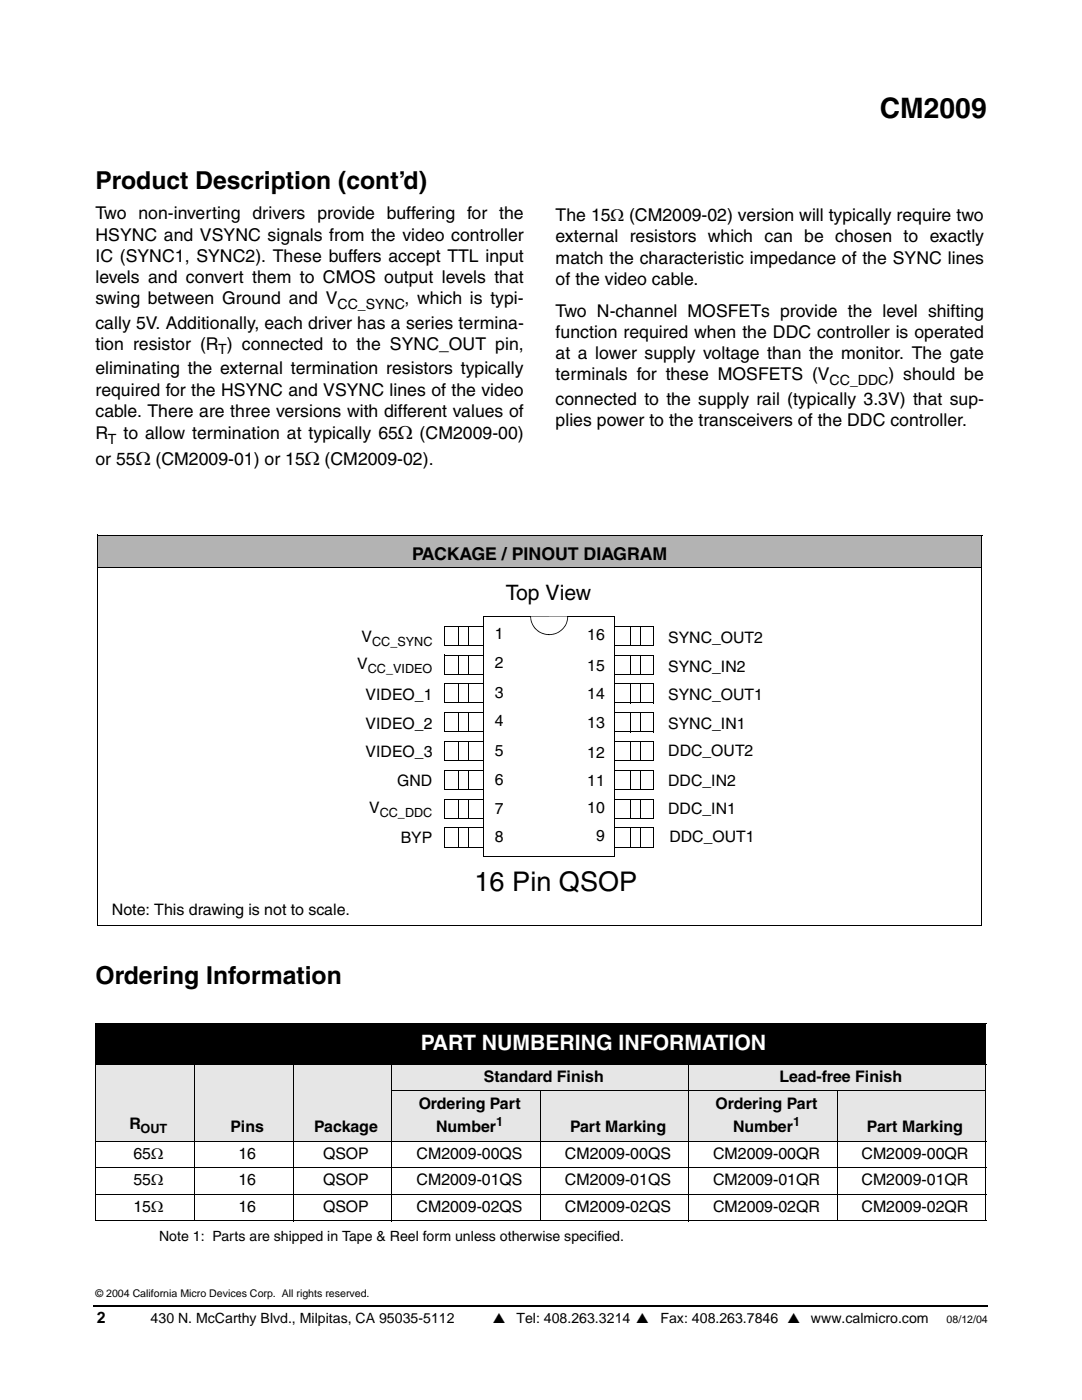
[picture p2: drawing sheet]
<svg xmlns="http://www.w3.org/2000/svg" width="216mm" height="279mm" viewBox="0 0 216 279" stroke-linecap="round" stroke-linejoin="round" font-family="sans-serif">
<defs><g id="words">
<text font-size="5.6" x="175.6" y="23.5">CM2009</text>
<text font-size="5.4" x="94.7" y="177.8">16 Pin QSOP</text>
<g font-size="4.9">
<text x="19" y="37.7">Product Description (cont’d)</text>
<text x="19" y="196.3">Ordering Information</text>
</g>
<text font-size="4.2" x="100.9" y="119.7">Top View</text>
<text font-size="4.2" fill="#fff" x="84" y="209.6">PART NUMBERING INFORMATION</text>
<g font-size="3.5">
<text x="19" y="43.8">Two non-inverting drivers provide buffering for the</text>
<text x="110.9" y="44">The 15Ω (CM2009-02) version will typically require two</text>
<text x="19" y="48">HSYNC and VSYNC signals from the video controller</text>
<text x="19" y="52.3">IC (SYNC1, SYNC2). These buffers accept TTL input</text>
<text x="110.9" y="48.4">external resistors which can be chosen to exactly</text>
<text x="110.9" y="52.6">match the characteristic impedance of the SYNC lines</text>
<text x="19" y="56.5">levels and convert them to CMOS output levels that</text>
<text x="110.9" y="56.9">of the video cable.</text>
<text x="19" y="60.7">swing between Ground and V</text>
<text x="19.1" y="65.6">cally 5V. Additionally, each driver has a series termina-</text>
<text x="80.7" y="60.7">, which is typi-</text>
<text x="110.9" y="63.2">Two N-channel MOSFETs provide the level shifting</text>
<text x="19.1" y="69.9">tion resistor (R ) connected to the SYNC_OUT pin,</text>
<text x="110.9" y="67.4">function required when the DDC controller is operated</text>
<text x="110.9" y="71.7">at a lower supply voltage than the monitor. The gate</text>
<text x="19" y="74.7">eliminating the external termination resistors typically</text>
<text x="110.9" y="75.9">terminals for these MOSFETS (V</text>
<text x="177.3" y="75.9">) should be</text>
<text x="19" y="79">required for the HSYNC and VSYNC lines of the video</text>
<text x="19" y="83.2">cable. There are three versions with different values of</text>
<text x="110.9" y="80.8">connected to the supply rail (typically 3.3V) that sup-</text>
<text x="19" y="87.7">R</text>
<text x="24.6" y="87.7">to allow termination at typically 65Ω (CM2009-00)</text>
<text x="110.9" y="85">plies power to the transceivers of the DDC controller.</text>
<text x="19" y="92.8">or 55Ω (CM2009-01) or 15Ω (CM2009-02).</text>
<text x="82.2" y="111.7">PACKAGE / PINOUT DIAGRAM</text>
</g>
<g font-size="3.2">
<text x="72.1" y="128.1">V</text>
<text x="98.8" y="127.6">1</text>
<text x="117.2" y="127.8">16</text>
<text x="133.3" y="128.3">SYNC_OUT2</text>
<text x="71.3" y="133.6">V</text>
<text x="98.8" y="133.3">2</text>
<text x="117.2" y="133.8">15</text>
<text x="133.3" y="134">SYNC_IN2</text>
<text x="73" y="139.8">VIDEO_1</text>
<text x="98.8" y="139.2">3</text>
<text x="117.2" y="139.6">14</text>
<text x="133.3" y="139.7">SYNC_OUT1</text>
<text x="73" y="145.5">VIDEO_2</text>
<text x="98.8" y="144.9">4</text>
<text x="117.2" y="145.3">13</text>
<text x="133.3" y="145.4">SYNC_IN1</text>
<text x="73" y="151.2">VIDEO_3</text>
<text x="98.8" y="150.9">5</text>
<text x="117.2" y="151.2">12</text>
<text x="133.3" y="150.9">DDC_OUT2</text>
<text x="79.3" y="156.9">GND</text>
<text x="98.8" y="156.6">6</text>
<text x="117.2" y="157">11</text>
<text x="133.3" y="156.8">DDC_IN2</text>
<text x="73.7" y="162.3">V</text>
<text x="98.8" y="168">8</text>
<text x="98.8" y="162.5">7</text>
<text x="117.2" y="162.2">10</text>
<text x="118.9" y="167.9">9</text>
<text x="133.3" y="162.5">DDC_IN1</text>
<text x="80" y="168.3">BYP</text>
<text x="133.6" y="168.1">DDC_OUT1</text>
<text x="22.3" y="182.6">Note: This drawing is not to scale.</text>
<text x="96.6" y="216">Standard Finish</text>
<text x="155.5" y="216">Lead-free Finish</text>
<text x="83.5" y="221.3">Ordering Part</text>
<text x="142.8" y="221.3">Ordering Part</text>
<text x="25.8" y="225.4">R</text>
<text x="46" y="226">Pins</text>
<text x="62.7" y="226">Package</text>
<text x="87" y="226">Number</text>
<text x="113.7" y="226">Part Marking</text>
<text x="146.3" y="226">Number</text>
<text x="173" y="226">Part Marking</text>
<text x="26.6" y="231.3">65Ω</text>
<text x="47.6" y="231.3">16</text>
<text x="64.5" y="231.3">QSOP</text>
<text x="83.1" y="231.3">CM2009-00QS</text>
<text x="112.7" y="231.3">CM2009-00QS</text>
<text x="142.3" y="231.3">CM2009-00QR</text>
<text x="171.9" y="231.3">CM2009-00QR</text>
<text x="26.6" y="236.6">55Ω</text>
<text x="47.6" y="236.6">16</text>
<text x="64.5" y="236.6">QSOP</text>
<text x="83.1" y="236.6">CM2009-01QS</text>
<text x="112.7" y="236.6">CM2009-01QS</text>
<text x="142.3" y="236.6">CM2009-01QR</text>
<text x="171.9" y="236.6">CM2009-01QR</text>
<text x="26.6" y="241.9">15Ω</text>
<text x="47.6" y="241.9">16</text>
<text x="64.5" y="241.9">QSOP</text>
<text x="83.1" y="241.9">CM2009-02QS</text>
<text x="112.7" y="241.9">CM2009-02QS</text>
<text x="142.3" y="241.9">CM2009-02QR</text>
<text x="171.9" y="241.9">CM2009-02QR</text>
<text x="19.3" y="263.9">2</text>
</g>
<g font-size="2.8">
<text x="67.4" y="61.6">CC_SYNC</text>
<text x="43.6" y="70.7">T</text>
<text x="165.5" y="76.8">CC_DDC</text>
<text x="21.5" y="88.5">T</text>
<text x="31.7" y="247.6">Note 1: Parts are shipped in Tape &amp; Reel form unless otherwise specified.</text>
<text x="30.1" y="263.9">430 N. McCarthy Blvd., Milpitas, CA 95035-5112</text>
<text x="98.3" y="263.9">▲</text>
<text x="103.1" y="263.9">Tel: 408.263.3214 ▲</text>
<text x="131.8" y="263.9">Fax: 408.263.7846 ▲</text>
<text x="161.8" y="263.9">www.calmicro.com</text>
</g>
<g font-size="2.5">
<text x="74.3" y="128.9">CC_SYNC</text>
<text x="73.4" y="134.4">CC_VIDEO</text>
<text x="75.8" y="163.1">CC_DDC</text>
<text x="28" y="226.2">OUT</text>
<text x="99" y="224.7">1</text>
<text x="158.2" y="224.7">1</text>
</g>
<g font-size="2.1">
<text x="19" y="258.9">© 2004 California Micro Devices Corp. All rights reserved.</text>
<text x="188.9" y="263.9">08/12/04</text>
</g>
</g></defs>
<path d="M196.9 260.5h.2v.3h-.2z" fill="#000"/>
<path d="M18.6 260.6h178.3" fill="none" stroke="#000" stroke-width=".36"/>
<path d="M18.9 13.6h177.9v12.7h-177.9z" fill="#fff"/>
<g fill="none" stroke="#000" stroke-width=".2">
<path d="M88.6 128.8h7.9M88.6 134.5h7.9M88.7 124.9v3.9M88.7 130.6v3.9M88.7 136.4v3.9M88.7 125h7.9M88.7 130.7h7.9M88.7 136.5h7.9M91.4 125.1v3.7M91.4 130.8v3.7M91.4 136.5v3.8M93.4 125.1v3.8"/>
<path d="M93.4 130.9v3.7M93.4 136.6v3.7M96.5 125v3.9M96.5 130.7v3.9M96.5 136.5v3.9M122.6 128.8h7.8M122.6 134.5h7.8M122.7 124.9v3.9M122.7 130.6v3.9M122.7 136.4v3.9M122.7 125h7.8M122.7 130.7h7.8"/>
<path d="M122.7 136.5h7.8M125.7 125.1v3.8M125.7 130.8v3.8M125.7 136.5v3.8M127.7 125.1v3.7M127.7 130.7v3.8M127.7 136.5v3.8M130.4 125v3.9M130.4 130.7v3.9M130.4 136.5v3.9M88.6 140.3h7.9M88.6 146.1h7.9"/>
<path d="M88.6 151.8h7.9M88.6 157.6h7.9M88.7 142.2v3.9M88.7 147.9v3.9M88.7 153.7v3.9M88.7 159.4v3.9M88.7 142.3h7.9M88.7 148h7.9M88.7 153.8h7.9M88.7 159.5h7.9M91.4 142.3v3.8M91.4 148v3.8"/>
<path d="M91.4 153.8v3.8M91.4 159.6v3.7M93.4 142.4v3.7M93.4 148.1v3.7M93.4 153.9v3.7M93.4 159.7v3.7M96.5 142.3v3.9M96.5 148v3.8M96.5 153.8v3.8M96.5 159.5v3.9M122.6 140.3h7.8M122.6 146.1h7.8"/>
<path d="M122.6 151.8h7.8M122.6 157.6h7.8M122.7 142.2v3.9M122.7 147.9v3.9M122.7 153.7v3.9M122.7 159.4v3.9M122.7 142.3h7.8M122.7 148h7.8M122.7 153.8h7.8M122.7 159.5h7.8M125.7 142.3v3.8M125.7 148v3.8"/>
<path d="M125.7 153.8v3.8M125.7 159.6v3.8M127.7 142.3v3.8M127.7 148v3.8M127.7 153.8v3.8M127.7 159.5v3.8M130.4 142.3v3.9M130.4 148v3.8M130.4 153.8v3.8M130.4 159.5v3.9M88.6 163.3h7.9M88.6 169h7.9"/>
<path d="M88.7 165.1v3.9M88.7 165.2h7.9M91.4 165.3v3.7M93.4 165.4v3.7M96.5 165.2v3.9M122.6 163.3h7.8M122.6 169h7.8M122.7 165.1v3.9M122.7 165.2h7.8M125.7 165.3v3.8M127.7 165.2v3.8M130.4 165.2v3.9"/>
</g>
<g fill="#000">
<path d="M91.3 125l.2 .1zM91.3 130.7l.2 .1zM91.3 136.5h.2zM93.3 125.1h.2zM93.3 130.8l.2 .1zM93.3 136.5l.2 .1zM125.6 125.1h.2zM127.6 125l.2 .1zM91.3 142.3h.2zM91.3 148h.2zM91.3 153.8h.2zM91.3 159.5l.2 .1z"/>
<path d="M93.3 142.3l.2 .1zM93.3 148l.2 .1zM93.3 153.8l.2 .1zM93.3 159.6l.2 .1zM91.3 165.2l.2 .1zM93.3 165.3l.2 .1z"/>
</g>
<path d="M96.5 123.1h26.2v47.9h-26.2z" fill="#fff"/>
<path d="M96.5 123v48M96.5 123.1h26.3M122.7 123.1v48M96.4 171h26.3" fill="none" stroke="#000" stroke-width=".2"/>
<path d="M105.9 123h3.7v3.7a3.7 3.7 0 0 1-3.7-3.7z" fill-rule="evenodd" fill="#fff"/>
<path d="M105.8 123h.2zM105.8 123h.2v.4h-.2zM105.8 123.4h.2v.4h-.1zM109.6 126.6l.1 .1zM105.9 123.8l.1-.1 .4 1 .9 1.1 .9 .5 1.4 .3v.1a3.8 3.8 0 0 1-3.7-2.9z" fill="#000"/>
<path d="M109.6 123h3.7a3.7 3.7 0 0 1-3.7 3.7z" fill-rule="evenodd" fill="#fff"/>
<path d="M109.5 126.6l.1 .1zM109.6 126.6h.3v.1h-.3zM109.9 126.6l.4-.1v.2h-.4zM113.2 122.9l.2 .1zM113.2 123h.2a3.7 3.7 0 0 1-3.1 3.7v-.2l1-.3 1.1-.9 .7-1.2z" fill="#000"/>
<path d="M19.5 106.8h176.4v6.4h-176.4z" fill="#b3b3b3"/>
<path d="M19.4 113.2h176.5M19.5 106.8h176.4M19.5 106.7v6.5M195.9 106.8v6.5" fill="none" stroke="#b3b3b3" stroke-width=".2"/>
<path d="M19.3 113.2h176.6M19.4 106.7v6.5M19.4 106.8h176.5M19.5 106.9h176.5M19.5 106.8v77.8M195.9 106.8v6.5M195.9 106.9v77.8M19.4 184.6h176.5" fill="none" stroke="#000" stroke-width=".2"/>
<path d="M19 204.3h177.7v8.1h-177.7z" fill="#000"/>
<g fill="#e6e6e6">
<path d="M19 212.4h19.8v15.3h-19.8z"/>
<path d="M38.8 212.4h19.7v15.3h-19.7z"/>
<path d="M58.5 212.4h19.7v15.3h-19.7z"/>
<path d="M78.2 212.4h59.2v5.3h-59.2z"/>
<path d="M137.4 212.4h59.3v5.3h-59.3z"/>
<path d="M78.2 217.7h29.6v10h-29.6z"/>
<path d="M107.8 217.7h29.6v10h-29.6z"/>
<path d="M137.4 217.7h29.6v10h-29.6z"/>
<path d="M167 217.7h29.7v10h-29.7z"/>
</g>
<g fill="none" stroke="#000" stroke-width=".2">
<path d="M19 204.3h177.8M19 212.4h177.8M19 204.4v39.1M38.8 204.2v39.5M58.5 212.3v31.4M78.1 217.7h118.7M78.2 212.3v31.4M107.8 217.6v26.1M137.4 212.3v31.4M167 217.6v26.1M196.7 204.4v39.1M19 227.7h177.8"/>
<path d="M19 233h177.8M19 238.3h177.8M19 243.6h177.8"/>
</g>
<use href="#words"/>
</svg>
